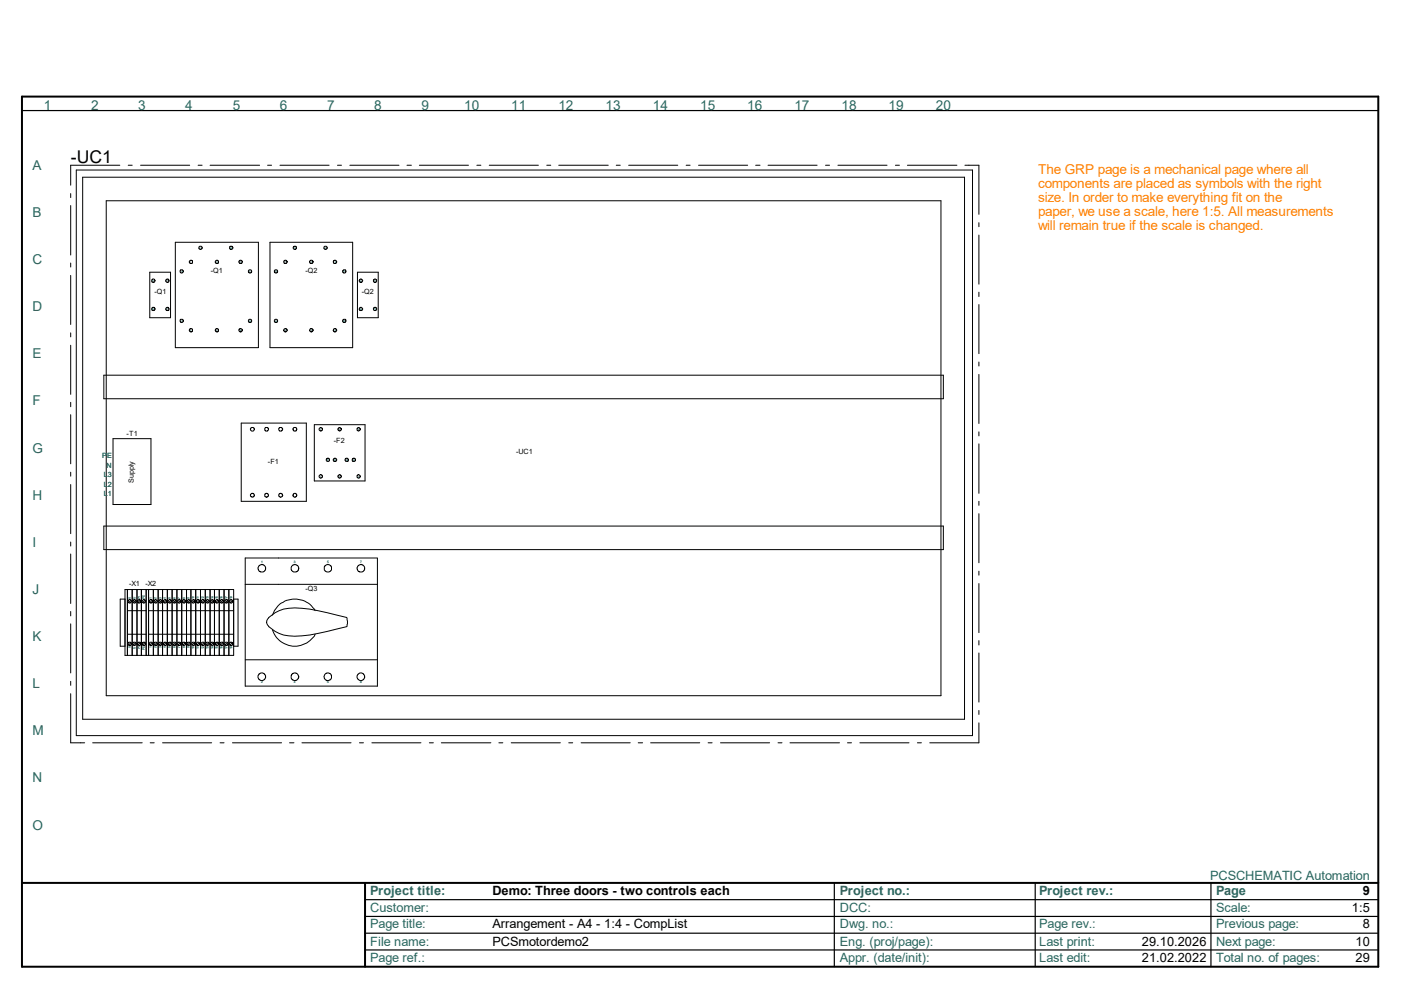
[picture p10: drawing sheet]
<svg xmlns="http://www.w3.org/2000/svg" width="297mm" height="210mm" viewBox="0 0 297 210" stroke-linecap="round" stroke-linejoin="round" font-family="sans-serif">
<defs><g id="words">
<text font-size="3.7" x="15" y="34.6">-UC1</text>
<g font-size="2.9" fill="#27675f">
<text x="9.3" y="23.4">1</text>
<text x="19.3" y="23.4">2</text>
<text x="29.3" y="23.4">3</text>
<text x="39.3" y="23.4">4</text>
<text x="49.4" y="23.4">5</text>
<text x="59.4" y="23.4">6</text>
<text x="69.3" y="23.4">7</text>
<text x="79.3" y="23.4">8</text>
<text x="89.3" y="23.4">9</text>
<text x="98.4" y="23.4">10</text>
<text x="108.4" y="23.4">11</text>
<text x="118.4" y="23.4">12</text>
<text x="128.4" y="23.4">13</text>
<text x="138.4" y="23.4">14</text>
<text x="148.4" y="23.4">15</text>
<text x="158.4" y="23.4">16</text>
<text x="168.4" y="23.4">17</text>
<text x="178.4" y="23.4">18</text>
<text x="188.4" y="23.4">19</text>
<text x="198.4" y="23.4">20</text>
<text x="6.9" y="36">A</text>
<text x="6.9" y="46">B</text>
<text x="6.9" y="55.9">C</text>
<text x="6.9" y="65.9">D</text>
<text x="6.9" y="75.9">E</text>
<text x="6.9" y="86">F</text>
<text x="6.9" y="96">G</text>
<text x="6.9" y="106">H</text>
<text x="6.9" y="116">I</text>
<text x="6.9" y="126">J</text>
<text x="6.9" y="136">K</text>
<text x="6.9" y="145.9">L</text>
<text x="6.9" y="155.9">M</text>
<text x="6.9" y="165.9">N</text>
<text x="6.9" y="176">O</text>
</g>
<g font-size="2.9" fill="#ff8000">
<text x="220" y="36.8">The GRP page is a mechanical page where all</text>
<text x="220" y="39.8">components are placed as symbols with the right</text>
<text x="220" y="42.8">size. In order to make everything fit on the</text>
<text x="220" y="45.8">paper, we use a scale, here 1:5. All measurements</text>
<text x="220" y="48.8">will remain true if the scale is changed.</text>
</g>
<g font-size="2.7" fill="#27675f">
<text x="78.5" y="189.9">Project title:</text>
<text x="178.1" y="189.9">Project no.:</text>
<text x="220.3" y="189.9">Project rev.:</text>
<text x="256.5" y="186.6">PCSCHEMATIC Automation</text>
<text x="257.8" y="189.9">Page</text>
<text x="78.5" y="193.5">Customer:</text>
<text x="78.5" y="196.9">Page title:</text>
<text x="178.1" y="196.9">Dwg. no.:</text>
<text x="178.1" y="193.5">DCC:</text>
<text x="220.3" y="196.9">Page rev.:</text>
<text x="257.8" y="196.9">Previous page:</text>
<text x="257.8" y="193.5">Scale:</text>
<text x="78.5" y="200.7">File name:</text>
<text x="78.5" y="204">Page ref.:</text>
<text x="178.1" y="204">Appr. (date/init):</text>
<text x="178.1" y="200.7">Eng. (proj/page):</text>
<text x="220.3" y="200.7">Last print:</text>
<text x="220.3" y="204">Last edit:</text>
<text x="257.8" y="200.7">Next page:</text>
<text x="257.8" y="204">Total no. of pages:</text>
</g>
<g font-size="2.7">
<text x="104.4" y="189.9">Demo: Three doors - two controls each</text>
<text x="288.9" y="189.9">9</text>
<text x="104.4" y="196.9">Arrangement - A4 - 1:4 - CompList</text>
<text x="286.6" y="193.5">1:5</text>
<text x="288.9" y="196.9">8</text>
<text x="104.4" y="200.7">PCSmotordemo2</text>
<text x="242.1" y="204">21.02.2022</text>
<text x="242.1" y="200.7">29.10.2026</text>
<text x="287.4" y="204">29</text>
<text x="287.4" y="200.7">10</text>
</g>
<g font-size="1.5">
<text x="44.7" y="57.9">-Q1</text>
<text x="64.8" y="57.9">-Q2</text>
<text x="32.8" y="62.4">-Q1</text>
<text x="76.7" y="62.4">-Q2</text>
<text x="26.8" y="92.6">-T1</text>
<text x="70.8" y="93.9">-F2</text>
<text x="56.8" y="98.4">-F1</text>
<text x="109.4" y="96.4">-UC1</text>
<text x="28.4" y="102.4" transform="rotate(-90 28.4 102.4)">Supply</text>
<text x="27.3" y="124.4">-X1</text>
<text x="30.8" y="124.4">-X2</text>
<text x="64.8" y="125.4">-Q3</text>
</g>
<g font-size="1.5" fill="#27675f">
<text x="21.7" y="97.2">PE</text>
<text x="22" y="101.2">L3</text>
<text x="22.6" y="99.3">N</text>
<text x="22" y="105.3">L1</text>
<text x="22" y="103.2">L2</text>
</g>
<g font-size=".7" fill="#27675f">
<text x="55.4" y="119.5">1</text>
<text x="62.3" y="119.5">3</text>
<text x="69.3" y="119.5">5</text>
<text x="76.4" y="119.5">7</text>
<text x="27.7" y="127.1" transform="rotate(-90 27.7 127.1)">V</text>
<text x="28.7" y="127.1" transform="rotate(-90 28.7 127.1)">U</text>
<text x="29.7" y="127.1" transform="rotate(-90 29.7 127.1)">W</text>
<text x="30.7" y="127.1" transform="rotate(-90 30.7 127.1)">PE</text>
<text x="32.2" y="127.1" transform="rotate(-90 32.2 127.1)">1</text>
<text x="33.2" y="127.1" transform="rotate(-90 33.2 127.1)">2</text>
<text x="34.2" y="127.1" transform="rotate(-90 34.2 127.1)">3</text>
<text x="35.2" y="127.1" transform="rotate(-90 35.2 127.1)">4</text>
<text x="36.2" y="127.1" transform="rotate(-90 36.2 127.1)">5</text>
<text x="37.2" y="127.1" transform="rotate(-90 37.2 127.1)">6</text>
<text x="38.2" y="127.1" transform="rotate(-90 38.2 127.1)">7</text>
<text x="39.2" y="127.1" transform="rotate(-90 39.2 127.1)">8</text>
<text x="40.2" y="127.1" transform="rotate(-90 40.2 127.1)">9</text>
<text x="41.2" y="127.1" transform="rotate(-90 41.2 127.1)">10</text>
<text x="42.2" y="127.1" transform="rotate(-90 42.2 127.1)">11</text>
<text x="43.2" y="127.1" transform="rotate(-90 43.2 127.1)">12</text>
<text x="44.2" y="127.1" transform="rotate(-90 44.2 127.1)">13</text>
<text x="45.2" y="127.1" transform="rotate(-90 45.2 127.1)">14</text>
<text x="46.2" y="127.1" transform="rotate(-90 46.2 127.1)">15</text>
<text x="47.2" y="127.1" transform="rotate(-90 47.2 127.1)">16</text>
<text x="48.2" y="127.1" transform="rotate(-90 48.2 127.1)">17</text>
<text x="49.2" y="127.1" transform="rotate(-90 49.2 127.1)">18</text>
<text x="27.7" y="137.5" transform="rotate(-90 27.7 137.5)">V</text>
<text x="28.7" y="137.6" transform="rotate(-90 28.7 137.6)">U</text>
<text x="29.7" y="137.8" transform="rotate(-90 29.7 137.8)">W</text>
<text x="30.7" y="137.9" transform="rotate(-90 30.7 137.9)">PE</text>
<text x="32.2" y="137.4" transform="rotate(-90 32.2 137.4)">1</text>
<text x="33.2" y="137.4" transform="rotate(-90 33.2 137.4)">2</text>
<text x="34.2" y="137.4" transform="rotate(-90 34.2 137.4)">3</text>
<text x="35.2" y="137.4" transform="rotate(-90 35.2 137.4)">4</text>
<text x="36.2" y="137.4" transform="rotate(-90 36.2 137.4)">5</text>
<text x="37.2" y="137.4" transform="rotate(-90 37.2 137.4)">6</text>
<text x="38.2" y="137.4" transform="rotate(-90 38.2 137.4)">7</text>
<text x="39.2" y="137.4" transform="rotate(-90 39.2 137.4)">8</text>
<text x="40.2" y="137.4" transform="rotate(-90 40.2 137.4)">9</text>
<text x="41.2" y="137.8" transform="rotate(-90 41.2 137.8)">10</text>
<text x="42.2" y="137.8" transform="rotate(-90 42.2 137.8)">11</text>
<text x="43.2" y="137.8" transform="rotate(-90 43.2 137.8)">12</text>
<text x="44.2" y="137.8" transform="rotate(-90 44.2 137.8)">13</text>
<text x="45.2" y="137.8" transform="rotate(-90 45.2 137.8)">14</text>
<text x="46.2" y="137.8" transform="rotate(-90 46.2 137.8)">15</text>
<text x="47.2" y="137.8" transform="rotate(-90 47.2 137.8)">16</text>
<text x="48.2" y="137.8" transform="rotate(-90 48.2 137.8)">17</text>
<text x="49.2" y="137.8" transform="rotate(-90 49.2 137.8)">18</text>
<text x="55.4" y="145">2</text>
<text x="62.3" y="145">4</text>
<text x="69.3" y="145">6</text>
<text x="76.4" y="145">8</text>
</g>
<g font-size=".5" fill="#27675f">
<text x="42.2" y="52.8">A1</text>
<text x="48.8" y="52.8">A2</text>
<text x="62.2" y="52.8">A1</text>
<text x="68.7" y="52.8">A2</text>
<text x="32.3" y="59.7">63</text>
<text x="35.2" y="59.7">71</text>
<text x="38.3" y="57.8">13</text>
<text x="40.3" y="55.7">1</text>
<text x="45.9" y="55.7">3</text>
<text x="50.9" y="55.7">5</text>
<text x="52.7" y="57.8">21</text>
<text x="58.3" y="57.8">13</text>
<text x="60.4" y="55.7">1</text>
<text x="65.9" y="55.7">3</text>
<text x="71" y="55.7">5</text>
<text x="72.7" y="57.8">21</text>
<text x="76.3" y="59.7">63</text>
<text x="79.2" y="59.7">71</text>
<text x="32.3" y="65.7">64</text>
<text x="35.2" y="65.7">72</text>
<text x="76.3" y="65.7">64</text>
<text x="79.2" y="65.7">72</text>
<text x="38.3" y="68.3">14</text>
<text x="40.3" y="70.2">2</text>
<text x="45.9" y="70.2">4</text>
<text x="50.9" y="70.2">6</text>
<text x="52.7" y="68.3">22</text>
<text x="58.3" y="68.3">14</text>
<text x="60.4" y="70.2">2</text>
<text x="65.9" y="70.2">4</text>
<text x="71" y="70.2">6</text>
<text x="72.7" y="68.3">22</text>
<text x="67.8" y="91.2">1</text>
<text x="71.8" y="91.2">3</text>
<text x="75.9" y="91.2">5</text>
<text x="67.8" y="101.3">2</text>
<text x="69.3" y="97.7">97</text>
<text x="70.8" y="97.7">98</text>
<text x="71.8" y="101.3">4</text>
<text x="73.2" y="97.7">95</text>
<text x="74.8" y="97.7">96</text>
<text x="75.9" y="101.3">6</text>
</g>
</g></defs>
<path d="M4.7 20.5h287.5v184.6h-287.5zM4.7 187.3h287.5M77.4 187.3v17.8" fill="none" stroke="#000" stroke-width=".42"/>
<path d="M4.8 23.5h287.4M77.4 194.4h214.6M77.4 198h214.6M77.4 190.8h214.8M176.9 187.3v17.8M219.5 187.3v17.8M256.7 187.3v17.8M77.4 201.5h214.6" fill="none" stroke="#000" stroke-width=".25"/>
<g fill="none" stroke="#000" stroke-width=".21">
<path d="M16.2 36.1h190v119.9h-190zM17.5 37.6h187v115h-187zM25.4 35.1h-10.4v4.2M27.2 35.1h.8M29.8 35.1h10.4M42 35.1h.8M44.5 35.1h10.5M56.7 35.1h.9M59.4 35.1h10.4M71.5 35.1h.9M74.2 35.1h10.4M86.3 35.1h.9"/>
<path d="M88.9 35.1h10.4M101.1 35.1h.8M103.7 35.1h10.4M115.9 35.1h.9M118.4 35.1h10.5M130.6 35.1h.9M133.3 35.1h10.4M145.5 35.1h.8M148.1 35.1h10.4M160.2 35.1h.9M162.8 35.1h10.4M175 35.1h.9"/>
<path d="M177.6 35.1h10.4M189.8 35.1h.9M192.4 35.1h10.5M204.6 35.1h2.9v10.4M15 41.1v.8M15 43.6v10.5M15 55.8v.8M15 58.4v10.4M22.5 42.6h177v105h-177zM31.7 57.7h4.5v9.7h-4.5zM37.2 51.4h17.6v22.3h-17.6zM40.2 55.3a.37 .37 0 0 1 .6 0 .37 .37 0 0 1-.2 .6 .37 .37 0 0 1-.5-.4z"/>
<path d="M57.2 51.4h17.6v22.3h-17.6zM75.8 57.7h4.4v9.7h-4.4zM207.5 47.2v.9M207.5 49.9v10.4M15 70.6v.9M15 73.2v10.5M22 79.6h178v5h-178zM207.5 62v.9M207.5 64.6v10.4M207.5 76.8v.8M207.5 79.4v10.4M15 85.3v1"/>
<path d="M15 88v10.4M24 93h8v14h-8zM51.1 89.7h13.8v16.6h-13.8zM66.6 90.1h10.8v11.9h-10.8zM207.5 91.6v.9M207.5 94.1v10.5M15 100.2v.8M15 102.8v10.4M15 115v.8M15 117.5v10.5M22 111.6h178v5h-178zM71.6 100.9a.39 .39 0 0 1 .5-.2 .39 .39 0 0 1 .3 .5 .39 .39 0 0 1-.5 .2l-.3-.2z"/>
<path d="M79.9 118.4h-27.9v27.1h28v-27.1M207.5 106.3v.9M207.5 109v10.4M15 129.7v.9M15 132.3v10.4M26.5 125.1h23v13.9h-23zM26.5 127.1h-1v10h1M27 129.5h4M27 134.5h4M27 125.1v13.9M27.8 127.3l-.5 .5M27.8 136.3l-.5 .5"/>
<path d="M28 125.1v13.9M28.2 136.3a.36 .36 0 0 1 .6 .2 .36 .36 0 0 1-.4 .4l-.3-.3zM28.8 127.3l-.5 .5M28.8 136.3l-.5 .5M29 125.1v13.9M29.1 127.4a.39 .39 0 0 1 .5-.2 .39 .39 0 0 1 .3 .5 .39 .39 0 0 1-.5 .2l-.3-.2zM29.2 136.3a.34 .34 0 0 1 .5 0 .34 .34 0 0 1 0 .4 .34 .34 0 0 1-.4 .1l-.2-.1zM29.7 127.3l-.5 .5M29.7 136.3l-.5 .5M30 125.1v13.9M30.7 127.3l-.5 .5M30.7 136.3l-.5 .5"/>
<path d="M31 125.1v13.9M31.5 129.5h18M31.5 134.5h18M31.5 125.1v13.9M32.3 127.3l-.6 .5M32.3 136.3l-.6 .5M32.5 125.1v13.9M33.3 127.3l-.5 .5M33.3 136.3l-.5 .5M33.5 125.1v13.9M34.3 127.3l-.5 .5M34.3 136.3l-.5 .5"/>
<path d="M34.5 125.1v13.9M34.7 136.3a.34 .34 0 0 1 .5 0 .34 .34 0 0 1 .1 .4 .34 .34 0 0 1-.5 .1l-.2-.1zM35.2 127.3l-.5 .5M35.2 136.3l-.5 .5M35.5 125.1v13.9M36.2 127.3l-.5 .5M36.2 136.3l-.5 .5M36.5 125.1v13.9M37.3 127.3l-.6 .5M37.3 136.3l-.6 .5M37.5 125.1v13.9M38.3 127.3l-.5 .5"/>
<path d="M38.3 136.3l-.5 .5M38.5 125.1v13.9M39.3 127.3l-.5 .5M39.3 136.3l-.5 .5M39.5 125.1v13.9M40.2 127.3l-.4 .5M40.2 136.3l-.4 .5M40.5 125.1v13.9M41.2 127.3l-.5 .5M41.2 136.3l-.5 .5M41.5 125.1v13.9M42.2 127.3l-.5 .5"/>
<path d="M42.2 136.3l-.5 .5M42.5 125.1v13.9M43.3 127.3l-.5 .5M43.3 136.3l-.5 .5M43.5 125.1v13.9M44.3 127.3l-.5 .5M44.3 136.3l-.5 .5M44.5 125.1v13.9M45.2 127.3l-.4 .5M45.2 136.3l-.4 .5M45.5 125.1v13.9M46.2 127.3l-.5 .5"/>
<path d="M46.2 136.3l-.5 .5M46.5 125.1v13.9M47.2 127.3l-.5 .5M47.2 136.3l-.5 .5M47.5 125.1v13.9M48.3 127.3l-.5 .5M48.3 136.3l-.5 .5M48.5 125.1v13.9M49.3 127.3l-.5 .5M49.3 136.3l-.5 .5M49.5 127.1h1v10h-1M52 124h28"/>
<path d="M52 140h28M57 131a8 8 0 0 1 7-2l3.4 .5 6.1 1.5 .2 .7-.2 1.2-4.2 1a21.6 21.6 0 0 1-9.2 .8 6.9 6.9 0 0 1-3.5-2.3 1.3 1.3 0 0 1 .4-1.4zM57.7 133.6a5 5 0 0 0 4.3 3.4 5 5 0 0 0 4.8-2.5M66.8 129.5a5 5 0 0 0-4.8-2.4 5 5 0 0 0-4.3 3.4M207.5 121.2v.8M207.5 123.8v10.4M207.5 135.9v.9M207.5 138.5v10.4M15 147.2v10.4h2.9M15 144.5v.9M19.6 157.6h10.5M31.8 157.6h.9"/>
<path d="M34.5 157.6h10.4M46.7 157.6h.8M49.3 157.6h10.4M61.4 157.6h.9M64 157.6h10.4M76.2 157.6h.8M78.8 157.6h10.4M91 157.6h.9M93.6 157.6h10.5M105.7 157.6h.9M108.4 157.6h10.4M120.6 157.6h.8"/>
<path d="M123.2 157.6h10.4M135.3 157.6h.9M137.9 157.6h10.4M150.1 157.6h.9M152.7 157.6h10.5M164.9 157.6h.9M167.5 157.6h10.5M179.7 157.6h.8M182.3 157.6h10.4M194.5 157.6h.8M207.5 150.7v.9M207.5 153.3v4.3h-10.4"/>
<circle cx="32.5" cy="59.5" r=".35"/>
<circle cx="35.5" cy="59.6" r=".33"/>
<circle cx="38.5" cy="57.6" r=".36"/>
<circle cx="42.5" cy="52.5" r=".34"/>
<circle cx="46" cy="55.6" r=".34"/>
<circle cx="49" cy="52.6" r=".36"/>
<circle cx="51" cy="55.6" r=".37"/>
<circle cx="53" cy="57.6" r=".36"/>
<circle cx="58.5" cy="57.6" r=".36"/>
<circle cx="60.5" cy="55.6" r=".36"/>
<circle cx="62.5" cy="52.5" r=".34"/>
<circle cx="66" cy="55.5" r=".35"/>
<circle cx="69" cy="52.5" r=".34"/>
<circle cx="71" cy="55.6" r=".36"/>
<circle cx="73" cy="57.5" r=".34"/>
<circle cx="76.5" cy="59.6" r=".36"/>
<circle cx="79.5" cy="59.5" r=".35"/>
<circle cx="32.5" cy="65.5" r=".36"/>
<circle cx="35.5" cy="65.6" r=".34"/>
<circle cx="38.5" cy="68.1" r=".36"/>
<circle cx="40.5" cy="70" r=".35"/>
<circle cx="46" cy="70" r=".33"/>
<circle cx="51" cy="70" r=".35"/>
<circle cx="53" cy="68.1" r=".36"/>
<circle cx="58.5" cy="68.1" r=".36"/>
<circle cx="60.5" cy="70.1" r=".36"/>
<circle cx="66" cy="70.1" r=".34"/>
<circle cx="71" cy="70.1" r=".36"/>
<circle cx="73" cy="68" r=".34"/>
<circle cx="76.5" cy="65.6" r=".37"/>
<circle cx="79.5" cy="65.5" r=".36"/>
<circle cx="53.5" cy="91" r=".41"/>
<circle cx="56.5" cy="91" r=".39"/>
<circle cx="59.5" cy="91.1" r=".45"/>
<circle cx="62.5" cy="91.1" r=".4"/>
<circle cx="68" cy="91.1" r=".35"/>
<circle cx="69.5" cy="97.5" r=".35"/>
<circle cx="71" cy="97.6" r=".36"/>
<circle cx="72" cy="91.1" r=".37"/>
<circle cx="73.5" cy="97.5" r=".36"/>
<circle cx="75" cy="97.5" r=".36"/>
<circle cx="76" cy="91" r=".36"/>
<circle cx="53.5" cy="105.1" r=".43"/>
<circle cx="56.5" cy="105.1" r=".38"/>
<circle cx="59.5" cy="105.1" r=".41"/>
<circle cx="62.5" cy="105" r=".4"/>
<circle cx="68" cy="101" r=".36"/>
<circle cx="76" cy="101.1" r=".36"/>
<circle cx="27.5" cy="136.5" r=".34"/>
<circle cx="27.5" cy="127.6" r=".33"/>
<circle cx="28.5" cy="127.5" r=".34"/>
<circle cx="30.5" cy="136.6" r=".36"/>
<circle cx="30.5" cy="127.5" r=".36"/>
<circle cx="32" cy="136.6" r=".36"/>
<circle cx="32" cy="127.6" r=".35"/>
<circle cx="33" cy="136.5" r=".34"/>
<circle cx="33" cy="127.5" r=".34"/>
<circle cx="34" cy="136.5" r=".37"/>
<circle cx="34" cy="127.5" r=".34"/>
<circle cx="35" cy="127.5" r=".38"/>
<circle cx="36" cy="136.6" r=".36"/>
<circle cx="36" cy="127.5" r=".36"/>
<circle cx="37" cy="136.6" r=".36"/>
<circle cx="37" cy="127.6" r=".35"/>
<circle cx="38" cy="136.5" r=".34"/>
<circle cx="38" cy="127.6" r=".33"/>
<circle cx="39" cy="136.6" r=".36"/>
<circle cx="39" cy="127.6" r=".36"/>
<circle cx="40" cy="136.6" r=".38"/>
<circle cx="40" cy="127.6" r=".37"/>
<circle cx="41" cy="136.6" r=".35"/>
<circle cx="41" cy="127.6" r=".33"/>
<circle cx="42" cy="136.6" r=".36"/>
<circle cx="42" cy="127.6" r=".35"/>
<circle cx="43" cy="136.6" r=".37"/>
<circle cx="43" cy="127.6" r=".33"/>
<circle cx="44" cy="127.6" r=".36"/>
<circle cx="44" cy="136.6" r=".35"/>
<circle cx="45" cy="136.6" r=".39"/>
<circle cx="45" cy="127.6" r=".34"/>
<circle cx="46" cy="136.6" r=".35"/>
<circle cx="46" cy="127.6" r=".33"/>
<circle cx="47" cy="127.5" r=".38"/>
<circle cx="47" cy="136.5" r=".34"/>
<circle cx="48" cy="136.6" r=".36"/>
<circle cx="48" cy="127.6" r=".35"/>
<circle cx="49" cy="136.5" r=".34"/>
<circle cx="49" cy="127.5" r=".34"/>
<circle cx="55.5" cy="120.6" r=".8"/>
<circle cx="62.5" cy="120.6" r=".8"/>
<circle cx="69.5" cy="120.5" r=".79"/>
<circle cx="76.5" cy="120.6" r=".8"/>
<circle cx="55.5" cy="143.5" r=".8"/>
<circle cx="62.5" cy="143.5" r=".82"/>
<circle cx="69.5" cy="143.6" r=".79"/>
<circle cx="76.5" cy="143.6" r=".79"/>
</g>
<use href="#words"/>
</svg>
